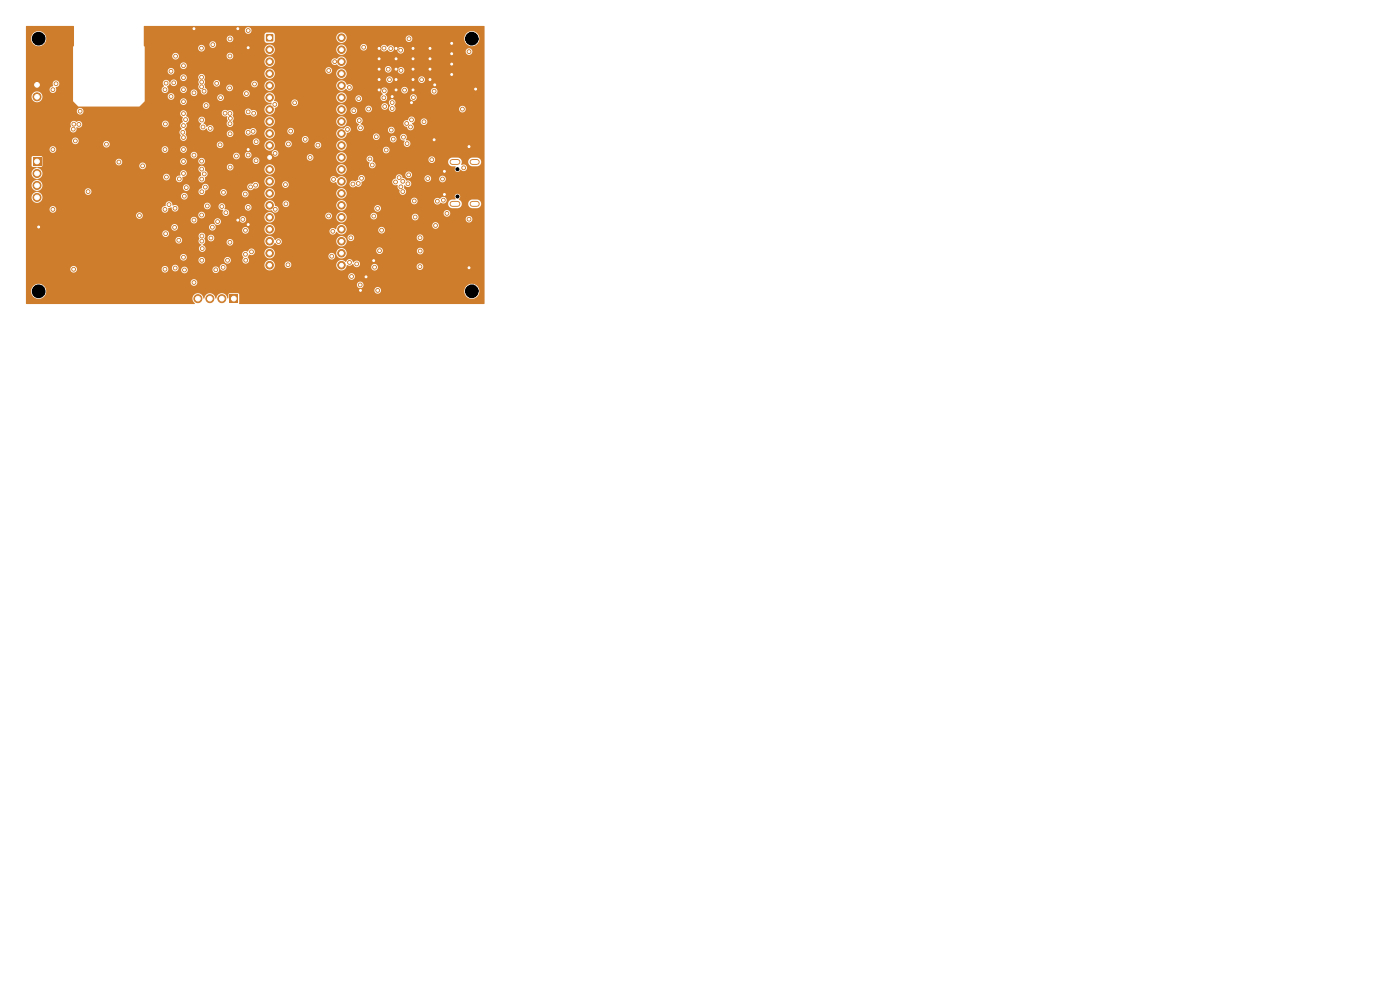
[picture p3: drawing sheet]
<svg xmlns="http://www.w3.org/2000/svg" width="297mm" height="210mm" viewBox="0 0 297 210" stroke-linecap="round" stroke-linejoin="round" font-family="sans-serif">
<path d="M7 17.2h1.7v1.7h-1.7z" fill="#ce7d2c"/>
<circle cx="7.8" cy="20.5" r=".85" fill="#ce7d2c" stroke="#ce7d2c" stroke-width=".21"/>
<path d="M56.5 7.3h1.4v1.4h-1.4z" fill="#ce7d2c"/>
<g fill="#ce7d2c" stroke="#ce7d2c" stroke-width=".21">
<circle cx="57.2" cy="10.5" r=".8"/>
<circle cx="57.2" cy="13.1" r=".8"/>
<circle cx="57.2" cy="15.6" r=".8"/>
<circle cx="57.2" cy="18.2" r=".8"/>
<circle cx="57.2" cy="20.7" r=".8"/>
<circle cx="57.2" cy="23.2" r=".8"/>
<circle cx="57.2" cy="25.8" r=".8"/>
<circle cx="57.2" cy="28.3" r=".8"/>
<circle cx="57.2" cy="30.9" r=".8"/>
<circle cx="57.2" cy="33.4" r=".8"/>
<circle cx="57.2" cy="35.9" r=".8"/>
<circle cx="57.2" cy="38.5" r=".8"/>
<circle cx="57.2" cy="41" r=".8"/>
<circle cx="57.2" cy="43.6" r=".8"/>
<circle cx="57.2" cy="46.1" r=".8"/>
<circle cx="57.2" cy="48.6" r=".8"/>
<circle cx="57.2" cy="51.2" r=".8"/>
<circle cx="57.2" cy="53.7" r=".8"/>
<circle cx="57.2" cy="56.3" r=".8"/>
<circle cx="72.4" cy="56.3" r=".8"/>
<circle cx="72.4" cy="53.7" r=".8"/>
<circle cx="72.4" cy="51.2" r=".8"/>
<circle cx="72.4" cy="48.6" r=".8"/>
<circle cx="72.4" cy="46.1" r=".8"/>
<circle cx="72.4" cy="43.6" r=".8"/>
<circle cx="72.4" cy="41" r=".8"/>
<circle cx="72.4" cy="38.5" r=".8"/>
<circle cx="72.4" cy="35.9" r=".8"/>
<circle cx="72.4" cy="33.4" r=".8"/>
<circle cx="72.4" cy="30.9" r=".8"/>
<circle cx="72.4" cy="28.3" r=".8"/>
<circle cx="72.4" cy="25.8" r=".8"/>
<circle cx="72.4" cy="23.2" r=".8"/>
<circle cx="72.4" cy="20.7" r=".8"/>
<circle cx="72.4" cy="18.2" r=".8"/>
<circle cx="72.4" cy="15.6" r=".8"/>
<circle cx="72.4" cy="13.1" r=".8"/>
<circle cx="72.4" cy="10.5" r=".8"/>
<circle cx="72.4" cy="8" r=".8"/>
</g>
<path d="M7 33.4h1.7v1.7h-1.7z" fill="#ce7d2c"/>
<g fill="#ce7d2c" stroke="#ce7d2c" stroke-width=".21">
<circle cx="7.8" cy="36.8" r=".85"/>
<circle cx="7.8" cy="39.3" r=".85"/>
<circle cx="7.8" cy="41.9" r=".85"/>
</g>
<path d="M96 34.4h1M100.2 34.4h1M96 43.2h1M100.2 43.2h1" fill="none" stroke="#ce7d2c" stroke-width="1.3"/>
<path d="M48.8 62.5h1.7v1.7h-1.7z" fill="#ce7d2c"/>
<g fill="#ce7d2c" stroke="#ce7d2c" stroke-width=".21">
<circle cx="44.5" cy="63.3" r=".85"/>
<circle cx="42" cy="63.3" r=".85"/>
<circle cx="47.1" cy="63.3" r=".85"/>
<circle cx="39.5" cy="39.8" r=".4"/>
<circle cx="44.6" cy="27.2" r=".4"/>
<circle cx="52.3" cy="19.9" r=".4"/>
<circle cx="43.3" cy="36.9" r=".4"/>
<circle cx="52.6" cy="31.7" r=".4"/>
<circle cx="91.2" cy="14.7" r=".4"/>
<circle cx="8.2" cy="48.2" r=".4"/>
<circle cx="83.2" cy="20.5" r=".4"/>
<circle cx="94.3" cy="36.3" r=".4"/>
<circle cx="87.6" cy="19.1" r=".4"/>
<circle cx="87.3" cy="21.8" r=".4"/>
<circle cx="100.9" cy="18.9" r=".4"/>
<circle cx="52.6" cy="47.6" r=".4"/>
<circle cx="52.7" cy="10.1" r=".4"/>
<circle cx="99.5" cy="56.8" r=".4"/>
<circle cx="80.4" cy="14.7" r=".4"/>
<circle cx="95.8" cy="9.2" r=".4"/>
<circle cx="87.6" cy="10.3" r=".4"/>
<circle cx="91.2" cy="16.9" r=".4"/>
<circle cx="50.4" cy="46.7" r=".4"/>
<circle cx="95.8" cy="11.4" r=".4"/>
<circle cx="92.1" cy="29.6" r=".4"/>
<circle cx="80.4" cy="19.1" r=".4"/>
<circle cx="92.2" cy="18" r=".4"/>
<circle cx="77.7" cy="58.7" r=".4"/>
<circle cx="94.3" cy="41.3" r=".4"/>
<circle cx="79.3" cy="55.3" r=".4"/>
<circle cx="91.2" cy="12.5" r=".4"/>
<circle cx="87.6" cy="12.5" r=".4"/>
<circle cx="95.8" cy="13.6" r=".4"/>
<circle cx="80.4" cy="16.9" r=".4"/>
<circle cx="84" cy="14.7" r=".4"/>
<circle cx="80.4" cy="12.5" r=".4"/>
<circle cx="84" cy="12.5" r=".4"/>
<circle cx="87.6" cy="16.9" r=".4"/>
<circle cx="84" cy="19.1" r=".4"/>
<circle cx="80.4" cy="10.3" r=".4"/>
<circle cx="50.4" cy="6.1" r=".4"/>
<circle cx="91.2" cy="10.3" r=".4"/>
<circle cx="84" cy="10.3" r=".4"/>
<circle cx="84" cy="16.9" r=".4"/>
<circle cx="41.1" cy="6.1" r=".4"/>
<circle cx="76.5" cy="61.6" r=".4"/>
<circle cx="87.6" cy="14.7" r=".4"/>
<circle cx="95.8" cy="15.8" r=".4"/>
<circle cx="99.5" cy="31.1" r=".4"/>
<circle cx="59.1" cy="51.3" r=".4"/>
<circle cx="65.8" cy="33.4" r=".4"/>
<circle cx="79" cy="35" r=".4"/>
<circle cx="51.5" cy="46.5" r=".4"/>
<circle cx="87.9" cy="42.6" r=".4"/>
<circle cx="84.7" cy="37.7" r=".4"/>
<circle cx="61.2" cy="30.5" r=".4"/>
<circle cx="60.6" cy="39.2" r=".4"/>
<circle cx="78.5" cy="33.7" r=".4"/>
<circle cx="52" cy="41.2" r=".4"/>
<circle cx="86.8" cy="8.2" r=".4"/>
<circle cx="81.9" cy="31.8" r=".4"/>
<circle cx="85" cy="10.7" r=".4"/>
<circle cx="98.4" cy="35.6" r=".4"/>
<circle cx="87.7" cy="20.7" r=".4"/>
<circle cx="85.1" cy="14.9" r=".4"/>
<circle cx="69.7" cy="15" r=".4"/>
<circle cx="85.8" cy="19.1" r=".4"/>
<circle cx="89.9" cy="25.8" r=".4"/>
<circle cx="75.7" cy="56" r=".4"/>
<circle cx="69.7" cy="45.8" r=".4"/>
<circle cx="70.6" cy="49.1" r=".4"/>
<circle cx="74.1" cy="55.7" r=".4"/>
<circle cx="58.4" cy="32.5" r=".4"/>
<circle cx="83.9" cy="38.6" r=".4"/>
<circle cx="88.1" cy="46" r=".4"/>
<circle cx="92.4" cy="47.8" r=".4"/>
<circle cx="58.3" cy="22.2" r=".4"/>
<circle cx="76.2" cy="25.6" r=".4"/>
<circle cx="78.2" cy="23.1" r=".4"/>
<circle cx="74.1" cy="18.6" r=".4"/>
<circle cx="92.8" cy="42.7" r=".4"/>
<circle cx="89.1" cy="50.4" r=".4"/>
<circle cx="82.9" cy="10.3" r=".4"/>
<circle cx="77.2" cy="10" r=".4"/>
<circle cx="89.1" cy="53.3" r=".4"/>
<circle cx="82.6" cy="16.9" r=".4"/>
<circle cx="82.4" cy="14.7" r=".4"/>
<circle cx="71" cy="13.1" r=".4"/>
<circle cx="81.5" cy="10.2" r=".4"/>
<circle cx="81.4" cy="20.7" r=".4"/>
<circle cx="83.4" cy="29.5" r=".4"/>
<circle cx="81" cy="48.8" r=".4"/>
<circle cx="52.1" cy="55.2" r=".4"/>
<circle cx="86.7" cy="37.1" r=".4"/>
<circle cx="42.8" cy="35.9" r=".4"/>
<circle cx="58.4" cy="44.4" r=".4"/>
<circle cx="48.8" cy="24.1" r=".4"/>
<circle cx="46.8" cy="20.7" r=".4"/>
<circle cx="46.7" cy="30.7" r=".4"/>
<circle cx="53.2" cy="39.6" r=".4"/>
<circle cx="85" cy="39.6" r=".4"/>
<circle cx="53.8" cy="24" r=".4"/>
<circle cx="48.8" cy="11.9" r=".4"/>
<circle cx="54.2" cy="39.3" r=".4"/>
<circle cx="54.3" cy="34.1" r=".4"/>
<circle cx="85.4" cy="40.6" r=".4"/>
<circle cx="85.4" cy="38.5" r=".4"/>
<circle cx="54.3" cy="30.1" r=".4"/>
<circle cx="48.7" cy="18.7" r=".4"/>
<circle cx="48.9" cy="25.1" r=".4"/>
<circle cx="64.8" cy="29.6" r=".4"/>
<circle cx="61.7" cy="27.8" r=".4"/>
<circle cx="76.7" cy="37.8" r=".4"/>
<circle cx="53.7" cy="27.9" r=".4"/>
<circle cx="67.4" cy="30.8" r=".4"/>
<circle cx="76" cy="38.9" r=".4"/>
<circle cx="48.8" cy="26.2" r=".4"/>
<circle cx="54" cy="17.8" r=".4"/>
<circle cx="62.5" cy="21.8" r=".4"/>
<circle cx="74.9" cy="39" r=".4"/>
<circle cx="48.8" cy="28.4" r=".4"/>
<circle cx="73.7" cy="27.5" r=".4"/>
<circle cx="70.8" cy="38.1" r=".4"/>
<circle cx="50.2" cy="33.1" r=".4"/>
<circle cx="35.3" cy="37.6" r=".4"/>
<circle cx="47.7" cy="24" r=".4"/>
<circle cx="76.1" cy="20.9" r=".4"/>
<circle cx="83" cy="27.6" r=".4"/>
<circle cx="48.8" cy="8.3" r=".4"/>
<circle cx="75.1" cy="23.5" r=".4"/>
<circle cx="38.9" cy="31.7" r=".4"/>
<circle cx="42.8" cy="45.6" r=".4"/>
<circle cx="52.6" cy="28.1" r=".4"/>
<circle cx="38.9" cy="54.6" r=".4"/>
<circle cx="52.1" cy="48.9" r=".4"/>
<circle cx="79.8" cy="29" r=".4"/>
<circle cx="99.5" cy="10.9" r=".4"/>
<circle cx="41.2" cy="19.7" r=".4"/>
<circle cx="52.1" cy="53.9" r=".4"/>
<circle cx="87.3" cy="25.4" r=".4"/>
<circle cx="80.1" cy="61.6" r=".4"/>
<circle cx="38.9" cy="34.3" r=".4"/>
<circle cx="37.9" cy="51" r=".4"/>
<circle cx="11.2" cy="31.7" r=".4"/>
<circle cx="98.1" cy="23.2" r=".4"/>
<circle cx="52.7" cy="44" r=".4"/>
<circle cx="42.8" cy="34.2" r=".4"/>
<circle cx="99.5" cy="46.5" r=".4"/>
<circle cx="38.9" cy="16.5" r=".4"/>
<circle cx="41.1" cy="32.9" r=".4"/>
<circle cx="91.6" cy="33.9" r=".4"/>
<circle cx="38.9" cy="24.1" r=".4"/>
<circle cx="41.1" cy="46.7" r=".4"/>
<circle cx="38.9" cy="29.2" r=".4"/>
<circle cx="41.2" cy="59.9" r=".4"/>
<circle cx="38.9" cy="21.6" r=".4"/>
<circle cx="11.2" cy="44.4" r=".4"/>
<circle cx="35" cy="19" r=".4"/>
<circle cx="35" cy="44.4" r=".4"/>
<circle cx="90.8" cy="37.9" r=".4"/>
<circle cx="38.9" cy="19" r=".4"/>
<circle cx="83.2" cy="21.8" r=".4"/>
<circle cx="92.1" cy="19.3" r=".4"/>
<circle cx="93.9" cy="38" r=".4"/>
<circle cx="48.8" cy="35.5" r=".4"/>
<circle cx="38.9" cy="26.6" r=".4"/>
<circle cx="52.7" cy="6.5" r=".4"/>
<circle cx="38.9" cy="36.8" r=".4"/>
<circle cx="15.6" cy="57.1" r=".4"/>
<circle cx="83.2" cy="23" r=".4"/>
<circle cx="42.8" cy="18.4" r=".4"/>
<circle cx="35" cy="31.7" r=".4"/>
<circle cx="38.9" cy="13.9" r=".4"/>
<circle cx="11.2" cy="19" r=".4"/>
<circle cx="52.7" cy="32.9" r=".4"/>
<circle cx="35" cy="57.1" r=".4"/>
<circle cx="52.6" cy="23.7" r=".4"/>
<circle cx="60.7" cy="43.2" r=".4"/>
<circle cx="85.6" cy="29.1" r=".4"/>
<circle cx="42.8" cy="38" r=".4"/>
<circle cx="80.5" cy="53.2" r=".4"/>
<circle cx="81.6" cy="22.6" r=".4"/>
<circle cx="61.1" cy="56.2" r=".4"/>
<circle cx="30.3" cy="35.2" r=".4"/>
<circle cx="76.5" cy="27.1" r=".4"/>
<circle cx="48.3" cy="55.2" r=".4"/>
<circle cx="89.4" cy="16.9" r=".4"/>
<circle cx="76.4" cy="60.4" r=".4"/>
<circle cx="53.4" cy="53.4" r=".4"/>
<circle cx="86.5" cy="39" r=".4"/>
<circle cx="39.1" cy="41.6" r=".4"/>
<circle cx="22.6" cy="30.6" r=".4"/>
<circle cx="42.8" cy="40.7" r=".4"/>
<circle cx="15.7" cy="26.3" r=".4"/>
<circle cx="38" cy="38" r=".4"/>
<circle cx="15.5" cy="27.4" r=".4"/>
<circle cx="25.2" cy="34.4" r=".4"/>
<circle cx="16" cy="29.9" r=".4"/>
<circle cx="39.1" cy="57.3" r=".4"/>
<circle cx="44.8" cy="50.5" r=".4"/>
<circle cx="35.1" cy="49.6" r=".4"/>
<circle cx="42.8" cy="51.2" r=".4"/>
<circle cx="42.7" cy="10.2" r=".4"/>
<circle cx="35.1" cy="26.3" r=".4"/>
<circle cx="45.1" cy="9.5" r=".4"/>
<circle cx="43.3" cy="19.3" r=".4"/>
<circle cx="43.7" cy="22.4" r=".4"/>
<circle cx="36.3" cy="20.5" r=".4"/>
<circle cx="39.4" cy="25.4" r=".4"/>
<circle cx="37.2" cy="11.9" r=".4"/>
<circle cx="36.9" cy="17.6" r=".4"/>
<circle cx="42.8" cy="25.5" r=".4"/>
<circle cx="43.1" cy="26.9" r=".4"/>
<circle cx="42.8" cy="16.4" r=".4"/>
<circle cx="36.3" cy="15.1" r=".4"/>
<circle cx="35.2" cy="17.6" r=".4"/>
<circle cx="38.8" cy="28.1" r=".4"/>
<circle cx="16.7" cy="26.4" r=".4"/>
<circle cx="46" cy="17.7" r=".4"/>
<circle cx="17" cy="23.6" r=".4"/>
<circle cx="42.8" cy="17.4" r=".4"/>
<circle cx="11.9" cy="17.8" r=".4"/>
<circle cx="86.3" cy="26.2" r=".4"/>
<circle cx="94.1" cy="42.5" r=".4"/>
<circle cx="35.9" cy="43.4" r=".4"/>
<circle cx="94.8" cy="45.3" r=".4"/>
<circle cx="48.8" cy="51.4" r=".4"/>
<circle cx="37.1" cy="44.2" r=".4"/>
<circle cx="42.9" cy="52.7" r=".4"/>
<circle cx="37.2" cy="56.9" r=".4"/>
<circle cx="47.1" cy="43.8" r=".4"/>
<circle cx="18.7" cy="40.6" r=".4"/>
<circle cx="46.2" cy="47" r=".4"/>
<circle cx="29.6" cy="45.7" r=".4"/>
<circle cx="79.5" cy="56.7" r=".4"/>
<circle cx="81.5" cy="19.3" r=".4"/>
<circle cx="42.8" cy="55.2" r=".4"/>
<circle cx="86.4" cy="30.5" r=".4"/>
<circle cx="43.6" cy="39.7" r=".4"/>
<circle cx="47.9" cy="45.1" r=".4"/>
<circle cx="87.1" cy="26.9" r=".4"/>
<circle cx="37" cy="48.2" r=".4"/>
<circle cx="47.4" cy="40.8" r=".4"/>
<circle cx="45.1" cy="48.2" r=".4"/>
<circle cx="42.8" cy="50.1" r=".4"/>
<circle cx="89.1" cy="56.6" r=".4"/>
<circle cx="70.4" cy="54.4" r=".4"/>
<circle cx="79.3" cy="45.8" r=".4"/>
<circle cx="45.8" cy="57.2" r=".4"/>
<circle cx="74.6" cy="58.7" r=".4"/>
<circle cx="80.1" cy="44.2" r=".4"/>
<circle cx="74.4" cy="50.4" r=".4"/>
<circle cx="44" cy="43.7" r=".4"/>
<circle cx="47.3" cy="56.7" r=".4"/>
</g>
<path d="M5.5 5.6h10.2v4.1l-.2 .3v11.4l1.1 1.2 26.4-.1a.7 .7 0 0 0 1.1 .5 .7 .7 0 0 0 0-1.2 .7 .7 0 0 0-1.1 .5v.2h-13.3l.9-.9h7.6a.7 .7 0 0 0 1.1 .6 .7 .7 0 0 0 0-1.2 .7 .7 0 0 0-1.1 .5v.1h-7.6l.1-.2v-.9h4.9v.2a.7 .7 0 0 0 .6 .5 .7 .7 0 0 0 .7-.4h9.2v.1a.7 .7 0 0 0 .8 .5 .7 .7 0 0 0 .6-.8h8.6v.2a1.2 1.2 0 0 0 1.5 1l-.1 .4a1.11 1.11 0 0 0-1.4 .8 1.11 1.11 0 0 0 1 1.3 1.11 1.11 0 0 0 1.2-1.1h13v.1a1.1 1.1 0 0 0 1 1 1.1 1.1 0 0 0 1.2-.7h.9v.1a.7 .7 0 0 0 .9 .4 .7 .7 0 0 0 .4-.9h1.8v.1a.7 .7 0 0 0 1 .4 .7 .7 0 0 0 .2-1h2.2v.1a.7 .7 0 0 0 1.2 .3 .7 .7 0 0 0-.2-1.2 .7 .7 0 0 0-1 .8l-2.3-.1a.7 .7 0 0 0-.7-.1 .7 .7 0 0 0-.4 .7h-1.8a.7 .7 0 0 0-.8-.4 .7 .7 0 0 0-.5 .8l-.9-.1a1.1 1.1 0 0 0-.9-1.4 1.1 1.1 0 0 0-1.3 1.1h-13v-.3a.72 .72 0 0 0 .6-1h2.9v.1a.7 .7 0 0 0 .8 .5 .7 .7 0 0 0 .6-.7h19.3v.2a.6 .6 0 0 1 0 .9 .7 .7 0 0 0 .6 .8 .7 .7 0 0 0 .8-.5h13.5v.2a.7 .7 0 0 0 1.2 .3 .7 .7 0 0 0-.3-1.2 .7 .7 0 0 0-.9 .7h-13.5v-.4a.52 .52 0 0 1 0-.9 .7 .7 0 0 0-.7-.8 .7 .7 0 0 0-.7 .7l-19.3-.1a.7 .7 0 0 0-.8-.6 .7 .7 0 0 0-.6 .8h-2.9l-.3-.4-.5-.1 .2-.8h13v.2a1.1 1.1 0 0 0 1 1 1.1 1.1 0 0 0 1.2-.8h1.9v.1a.7 .7 0 0 0 .9 .5 .7 .7 0 0 0 .5-.8h3.9l.1 .1a.7 .7 0 0 0 .7 .5 .7 .7 0 0 0 .6-.6h4.9v.1a.7 .7 0 0 0 1.2 .3 .7 .7 0 0 0-.2-1.2 .7 .7 0 0 0-1 .8h-4.9l-.1-.4-.3-.3 .4-.5 .1-.4h2.9l.1 .1a.7 .7 0 0 0 .6 .5 .7 .7 0 0 0 .7-.4h4.9v.2a.7 .7 0 0 0 1.2 .3 .7 .7 0 0 0-.3-1.2 .7 .7 0 0 0-.9 .7l-4.9-.1a.7 .7 0 0 0-.6-.9 .7 .7 0 0 0-.8 .8h-2.9v-.1a.73 .73 0 0 0-1.2-.3 .73 .73 0 0 0 .2 1.2l-.4 .4-.1 .4h-3.9a.7 .7 0 0 0-.8-.6 .7 .7 0 0 0-.6 .8h-1.9a1.1 1.1 0 0 0-.9-1.4 1.1 1.1 0 0 0-1.3 1h-13v-.2a1.1 1.1 0 0 0-1.2-.8 1.1 1.1 0 0 0-1 1l-8.6-.1a.7 .7 0 0 0-.8-.5 .7 .7 0 0 0-.6 .8h-9.2l.1-.1a.7 .7 0 0 0-.6-.9 .7 .7 0 0 0-.8 .7h-4.9v-.7h9.7l.1 .1a.7 .7 0 0 0 1.1 .3 .7 .7 0 0 0-.2-1.2 .7 .7 0 0 0-1 .8h-9.7v-.7h3.6v.1a.7 .7 0 0 0 .8 .5 .7 .7 0 0 0 .6-.6h2.5l.1 .1a.7 .7 0 0 0 1.1 .3 .7 .7 0 0 0-.2-1.1 .7 .7 0 0 0-1 .7h-2.5l-.3-.7 .7-.8a.72 .72 0 0 0 .9 .7 .72 .72 0 0 0 .4-1 .72 .72 0 0 0-1.1-.2l-.3 .5a.76 .76 0 0 0-1.1-.6 .76 .76 0 0 0-.1 1.3l-.4 .4-.1 .4h-3.6v-2.6h7.5a.7 .7 0 0 0 .8 .7 .7 .7 0 0 0 .6-.7h2.5l.1 .4-.1 .6a.64 .64 0 0 1 0 .8l.1 .6a.69 .69 0 0 1 .5 .8l.5 .3 .5-.1h7.9v.2a.7 .7 0 0 0 1.2 .3 .7 .7 0 0 0-.3-1.2 .7 .7 0 0 0-.9 .7h-7.9l.3-.6-.4-.6h4.4a.7 .7 0 0 0 1.1 .6 .7 .7 0 0 0 0-1.2 .7 .7 0 0 0-1.1 .5v.1h-4.4l-.3-.8 .1-.2h1.9v.2a.7 .7 0 0 0 .7 .5 .7 .7 0 0 0 .6-.5h6.7v.1a.7 .7 0 0 0 .7 .5 .7 .7 0 0 0 .6-.4h1.5v.1a1.1 1.1 0 0 0 1.2 1.1 1.1 1.1 0 0 0 1-1.2h13v.1a1.16 1.16 0 0 0 .9 1 1.16 1.16 0 0 0 1.2-.4 .74 .74 0 0 0 1.1 .4 .74 .74 0 0 0 .2-1.1 .74 .74 0 0 0-1.1-.1 1.13 1.13 0 0 0-1.2-.9 1.13 1.13 0 0 0-1.1 1h-13v-.2a1.1 1.1 0 0 0-1.2-.8 1.1 1.1 0 0 0-1 1l-1.4-.1a.7 .7 0 0 0-.6-.9 .7 .7 0 0 0-.8 .8h-6.7a.7 .7 0 0 0-.6-.9 .7 .7 0 0 0-.7 .7h-1.9l.1-.4-.2-.3h38.6a.7 .7 0 0 0 .7 .6 .7 .7 0 0 0 .7-.6h5.4l.1 .1a.7 .7 0 0 0 1.1 .3 .7 .7 0 0 0-.2-1.2 .7 .7 0 0 0-1 .8h-5.4v-.2a.7 .7 0 0 0-.7-.6 .7 .7 0 0 0-.7 .8l-38.6-.1a.72 .72 0 0 0-.2-1.1 .72 .72 0 0 0-1 .7l-2.5-.1a.7 .7 0 0 0-.7-.6 .7 .7 0 0 0-.7 .7h-7.5v-1.3h4.9v.1a.7 .7 0 0 0 .6 .5 .7 .7 0 0 0 .6-.3h19.3v.2a1.1 1.1 0 0 0 1.5 1 1.1 1.1 0 0 0 .5-1.7h10.9l.1 .2a.7 .7 0 0 0 1 .3h1.2v.2a1.1 1.1 0 0 0 1.6 .9 1.1 1.1 0 0 0 .2-1.8h8.6v.1a.7 .7 0 0 0 .6 .5 .7 .7 0 0 0 .7-.4h1.4v.1a.7 .7 0 0 0 1.1 .3 .7 .7 0 0 0-.2-1.1 .7 .7 0 0 0-.9 .7l-1.4-.1a.7 .7 0 0 0-.6-.9 .7 .7 0 0 0-.7 .8l-8.7-.1a1.1 1.1 0 0 0-1.7 .8h-1.1a.7 .7 0 0 0-.2-1.2 .7 .7 0 0 0-1 .7h-10.9l-.1-.1a1.11 1.11 0 0 0-1.1-.3 1.11 1.11 0 0 0-.8 .9h-19.2a.7 .7 0 0 0-.5-1.1 .7 .7 0 0 0-.8 .8h-4.9v-1.2h7.5l.1 .1a.7 .7 0 0 0 1.1 .4 .7 .7 0 0 0-.2-1.2 .7 .7 0 0 0-1 .7h-7.5v-1h25.4v.2a1.1 1.1 0 0 0 1.1 1 1.1 1.1 0 0 0 1.1-1.1h12v.2a.89 .89 0 0 0 1.2 .4 1.11 1.11 0 0 0 1.7 .1 1.11 1.11 0 0 0-.2-1.7 1.11 1.11 0 0 0-1.6 .4h-.1a.7 .7 0 0 0-1 .6h-12v-.1a1.1 1.1 0 0 0-1.1-1 1.1 1.1 0 0 0-1.1 1h-25.4v-1h5.8l.1 .1a.7 .7 0 0 0 .7 .5 .7 .7 0 0 0 .6-.6h10.2v.1a.7 .7 0 0 0 1.2 .3 .7 .7 0 0 0-.3-1.2 .7 .7 0 0 0-.9 .8l-10.2-.1a.7 .7 0 0 0-.7-.7 .7 .7 0 0 0-.7 .8h-5.8v-1.7h11.3l.1 .1a.7 .7 0 0 0 .6 .5 .7 .7 0 0 0 .7-.4h12.7v.1a1.1 1.1 0 0 0 1.2 1 1.1 1.1 0 0 0 1-1.1h13v.1a1.1 1.1 0 0 0 1.4 1 1.1 1.1 0 0 0 .7-1.5h3.1v.1a.7 .7 0 0 0 .6 .5 .7 .7 0 0 0 .7-.4h3v.1a.77 .77 0 0 0 .6 .5 .77 .77 0 0 0 .8-.4 .76 .76 0 0 0 1.3 .2h.8v.2a.7 .7 0 0 0 .6 .5 .7 .7 0 0 0 .7-.4h13.2v.2a.7 .7 0 0 0 1.2 .3 .7 .7 0 0 0-.3-1.2 .7 .7 0 0 0-.9 .7h-13.2a.7 .7 0 0 0-.5-1 .7 .7 0 0 0-.8 .7h-.8v-.1a.74 .74 0 0 0-.3-1 .74 .74 0 0 0-1 .4 .74 .74 0 0 0-.9-.5 .74 .74 0 0 0-.5 .8l-3-.1a.7 .7 0 0 0-.6-.9 .7 .7 0 0 0-.7 .8h-3.1v-.1a1.1 1.1 0 0 0-1.2-.5 1.1 1.1 0 0 0-.9 1h-13v-.2a1.1 1.1 0 0 0-1.2-.9 1.1 1.1 0 0 0-1 1.1h-12.7v-.6l-.6-.4h1.6l.1 .2a.7 .7 0 0 0 1.1 .3 .7 .7 0 0 0-.2-1.2 .7 .7 0 0 0-1 .7h-1.6a.7 .7 0 0 0-.8 .8h-11.3l-.2-.6v-1.4h17.6v.2a.7 .7 0 0 0 1.2 .3 .7 .7 0 0 0-.3-1.2 .7 .7 0 0 0-.9 .7h-17.6v-.9h25.6v1.3l.5 .4 1.4-.1 .3-.3v-.8h13a1.1 1.1 0 0 0 1 1.2 1.1 1.1 0 0 0 1.2-.8h12.6v.1a.7 .7 0 0 0 .8 .5 .7 .7 0 0 0 .6-.8h11v.2a1.61 1.61 0 0 0 2.4 1.3 1.61 1.61 0 0 0 0-2.8 1.61 1.61 0 0 0-2.4 1.3l-11.1-.1a.7 .7 0 0 0-.8-.5 .7 .7 0 0 0-.5 .8h-12.6a1.1 1.1 0 0 0-.9-1.4 1.1 1.1 0 0 0-1.3 1h-13l-.1-.7-.4-.3h-1.3l-.4 .5h-25.6v-.9h21.4l.1 .2a.7 .7 0 0 0 1.1 .3 .7 .7 0 0 0-.2-1.2 .7 .7 0 0 0-1 .7h-21.4v-.9l.1-.1h72.1l.1 58.9-.1 .1h-51.9l-.1-.1 .1-1.9-.2-.3h-1.9l-.2 .2-.1 .9h-.2a1.21 1.21 0 0 0-1.2-1.1 1.21 1.21 0 0 0-1.2 1.1h-.1a1.21 1.21 0 0 0-1.2-1.1 1.21 1.21 0 0 0-1.2 1.1h-.1a1.19 1.19 0 0 0-1.8-.9 1.19 1.19 0 0 0-.1 2l-35.7 .1-.1-2.8h1.1v.2a1.61 1.61 0 0 0 1.7 1.5 1.61 1.61 0 0 0 1.5-1.7h69.6l.1 .1a.7 .7 0 0 0 .7 .5 .7 .7 0 0 0 .6-.6h17.7v.2a1.61 1.61 0 0 0 2.4 1.3 1.61 1.61 0 0 0 0-2.8 1.61 1.61 0 0 0-2.4 1.3h-17.7a.7 .7 0 0 0-.7-.8 .7 .7 0 0 0-.7 .8h-69.6v-.3a1.61 1.61 0 0 0-1.7-1.2 1.61 1.61 0 0 0-1.5 1.5h-1.1v-1.7h34.9l.1 .1a.7 .7 0 0 0 1 .4h34.2v.1a.7 .7 0 0 0 1.2 .4 .7 .7 0 0 0-.2-1.2 .7 .7 0 0 0-1 .7h-34.1a.7 .7 0 0 0-.2-1.2 .7 .7 0 0 0-1 .7h-34.9v-1.3h68.4v.2a.7 .7 0 0 0 1.2 .3 .7 .7 0 0 0-.3-1.2 .7 .7 0 0 0-.9 .7h-68.4v-1.5h9.4v.1a.7 .7 0 0 0 .8 .5 .7 .7 0 0 0 .6-.6h18v.1a.7 .7 0 0 0 .9 .5 .7 .7 0 0 0 .5-.9h.8v.2a.7 .7 0 0 0 1.2 .2h.7l.1 .2a.7 .7 0 0 0 .7 .5 .7 .7 0 0 0 .6-.7h5.3v.1a.7 .7 0 0 0 1.1 .4 .7 .7 0 0 0 0-1.2h.4v.2a.7 .7 0 0 0 1.1 .5 .7 .7 0 0 0 .1-1.1h8.3v.1a1.1 1.1 0 0 0 1.2 1.1 1.1 1.1 0 0 0 1-1.2h2.1v.2a.7 .7 0 0 0 .8 .5 .7 .7 0 0 0 .6-.7h9.5v.1a1.1 1.1 0 0 0 .9 1 1.1 1.1 0 0 0 1.2-.5h5.4v.1a.7 .7 0 0 0 .8 .5 .7 .7 0 0 0 .6-.8h8.2v.2a.7 .7 0 0 0 1.2 .3 .7 .7 0 0 0-.3-1.2 .7 .7 0 0 0-.9 .7h-8.2a.7 .7 0 0 0-.8-.6 .7 .7 0 0 0-.6 .8h-5.4l.2-.6 .6 .2 .7-.4a.71 .71 0 0 0 1 .7 .71 .71 0 0 0 .3-1.2 .71 .71 0 0 0-1.2 .2l-.1-.1a.76 .76 0 0 0-.7-.6 .76 .76 0 0 0-.8 .6 1.16 1.16 0 0 0-1.2-.4 1.16 1.16 0 0 0-.9 1l-9.5-.1a.7 .7 0 0 0-.8-.6 .7 .7 0 0 0-.6 .7h-2.1a1.1 1.1 0 0 0-1.1-1 1.1 1.1 0 0 0-1.1 1h-8.3a.7 .7 0 0 0-1.2 .4h-.5a.7 .7 0 0 0-1 .7l-5.3-.1a.7 .7 0 0 0-.7-.6 .7 .7 0 0 0-.7 .7h-.7a.7 .7 0 0 0-.3-1.1 .7 .7 0 0 0-.9 .7h-.8a.7 .7 0 0 0-.8-.5 .7 .7 0 0 0-.6 .8h-18v-.1a.7 .7 0 0 0-.7-.7 .7 .7 0 0 0-.7 .8h-9.4v-1.9h36.6v.1a.7 .7 0 0 0 .8 .5 .7 .7 0 0 0 .6-.6h4.1v.1a.7 .7 0 0 0 1.1 .3 .7 .7 0 0 0-.2-1.1 .7 .7 0 0 0-.9 .7h-4.1a.7 .7 0 0 0-.7-.8 .7 .7 0 0 0-.7 .8h-36.6v-.7h32.7l.1 .2a.7 .7 0 0 0 1 .4 .7 .7 0 0 0 0-1.2h12.1l.3 .6a.75 .75 0 0 0-.1 1.1 .75 .75 0 0 0 1.1 0 .75 .75 0 0 0-.2-1.2l.2-.2a.25 .25 0 0 1 .1-.3 .25 .25 0 0 1 .4 .1 .7 .7 0 0 0 .8-.5h2.1v.2a1.1 1.1 0 0 0 .8 1 1.1 1.1 0 0 0 1.2-.4h11.6v.2a.7 .7 0 0 0 1.2 .3 .7 .7 0 0 0-.3-1.2 .7 .7 0 0 0-.9 .7h-11.6l.2-.8h13v.2a1.1 1.1 0 0 0 1.4 1 1.1 1.1 0 0 0 .7-1.5h6.4v.1a.7 .7 0 0 0 .7 .5 .7 .7 0 0 0 .7-.6h7.2l.1 .2a.7 .7 0 0 0 1.1 .3 .7 .7 0 0 0-.2-1.2 .7 .7 0 0 0-1 .7h-7.2a.7 .7 0 0 0-.7-.8 .7 .7 0 0 0-.7 .8h-6.4v-.2a1.1 1.1 0 0 0-1.2-.5 1.1 1.1 0 0 0-.9 1h-13v-.1a1.1 1.1 0 0 0-1.2-.9 1.1 1.1 0 0 0-1 1h-2.1a.74 .74 0 0 0-.6-.9 .74 .74 0 0 0-.8 .7h-.1a.7 .7 0 0 0-.8-.1 .7 .7 0 0 0-.3 .7h-12.1a.7 .7 0 0 0-1.1 .6h-32.7v-3.6h31.7l.1 .2a.7 .7 0 0 0 .6 .5 .7 .7 0 0 0 .7-.5h3.5l.2 .4 .4 .3a.78 .78 0 0 0-.5 .8 .78 .78 0 0 0 .6 .7 .74 .74 0 0 0 .8-.6 .74 .74 0 0 0-.6-.8l.4-.5h4.7v.1a.7 .7 0 0 0 .9 .5 .7 .7 0 0 0 .4-1h6.7v.2a1.15 1.15 0 0 0 1 1 1.15 1.15 0 0 0 1.2-.8 .75 .75 0 0 0 .9 .4 .75 .75 0 0 0 .6-.8h11.5v.2a1.1 1.1 0 0 0 1.5 .9 1.1 1.1 0 0 0 .5-1.7h.4l.1 .2a.7 .7 0 0 0 .7 .4 .7 .7 0 0 0 .6-.6h13.3v.1a.7 .7 0 0 0 1.2 .3 .7 .7 0 0 0-.2-1.1 .7 .7 0 0 0-1 .7h-13.3v-.1a.7 .7 0 0 0-.7-.7 .7 .7 0 0 0-.7 .8h-.4a1.1 1.1 0 0 0-1.2-.4 1.1 1.1 0 0 0-.8 1l-11.5-.1a.77 .77 0 0 0-.7-.5 .77 .77 0 0 0-.7 .5 1.15 1.15 0 0 0-1.2-.9 1.15 1.15 0 0 0-1.1 1h-6.7a.7 .7 0 0 0-.8-.4 .7 .7 0 0 0-.5 .8h-4.7l.1-.4-.2-.5h.8a.7 .7 0 0 0 1 .5 .7 .7 0 0 0 0-1.2 .7 .7 0 0 0-1 .5v.2h-.8a.7 .7 0 0 0 0-1 .7 .7 0 0 0-.9-.1 .7 .7 0 0 0-.1 1l-.2 .7h-3.5a.7 .7 0 0 0-.6-.9 .7 .7 0 0 0-.8 .7h-31.7v-1.4h28.9l.1 .2a.7 .7 0 0 0 1.1 .3 .7 .7 0 0 0-.2-1.2h16v.2a.7 .7 0 0 0 .9 .4 .7 .7 0 0 0 .4-.9h3.4v.1a1.1 1.1 0 0 0 .9 1 1.1 1.1 0 0 0 1.2-.6h11.7v.2a.75 .75 0 0 0 .8 .5 .75 .75 0 0 0 .7-.6 1.18 1.18 0 0 0 1.1 .5 1.18 1.18 0 0 0 1-.8h6.8v.1a.7 .7 0 0 0 1.1 .3 .7 .7 0 0 0-.2-1.1 .7 .7 0 0 0-.9 .7h-6.8v-.5l-.2-.5h18.4a.7 .7 0 0 0 1.1 .5 .7 .7 0 0 0 0-1.2 .7 .7 0 0 0-1.1 .6v.1h-18.4a1.17 1.17 0 0 0-1.3-.3 1.17 1.17 0 0 0-.7 1h-.2a.7 .7 0 0 0-.8-.2 .7 .7 0 0 0-.4 .7h-11.7a1.1 1.1 0 0 0-.7-1.5 1.1 1.1 0 0 0-1.4 1l-3.4-.1a.7 .7 0 0 0-.8-.3 .7 .7 0 0 0-.5 .7h-16.1a.7 .7 0 0 0-.9 .7h-28.9v-1.3h30.8l.1 .1a.7 .7 0 0 0 .7 .5 .7 .7 0 0 0 .6-.6h6.7v.1a.74 .74 0 0 0 1.1 .4 .74 .74 0 0 0 .1-1.2 .88 .88 0 0 0 1.2-.4l-.1-.6h4.1v.2a.7 .7 0 0 0 1.1 .3 .7 .7 0 0 0 .1-1.1h4.1v.2a1.1 1.1 0 0 0 1.2 1 1.1 1.1 0 0 0 1-1.3h10.7v.1a.7 .7 0 0 0 .7 .5 .7 .7 0 0 0 .7-.5h.9v.2a1.1 1.1 0 0 0 1.3 1 1.1 1.1 0 0 0 .9-1.3h5.1v.1a.7 .7 0 0 0 .7 .5 .7 .7 0 0 0 .6-.4h7.5v.1a.7 .7 0 0 0 1.1 .4h10.3v.1a.7 .7 0 0 0 1.2 .3 .7 .7 0 0 0-.3-1.2 .7 .7 0 0 0-.9 .8h-10.3l.1-.1a.7 .7 0 0 0-.3-1.1 .7 .7 0 0 0-.9 .7h-7.5l.1-.5-.2-.3h14.3a.7 .7 0 0 0 1.1 .6 .7 .7 0 0 0 0-1.2 .7 .7 0 0 0-1.1 .5v.1h-14.3l-.3-.1a.7 .7 0 0 0-.9 .7l-5.1-.1a1.1 1.1 0 0 0-1.1-.8 1.1 1.1 0 0 0-1.1 1h-.9a.7 .7 0 0 0-.6-.9 .7 .7 0 0 0-.8 .8l-10.7-.1a1.1 1.1 0 0 0-1.2-.8 1.1 1.1 0 0 0-1 1h-4.1a.7 .7 0 0 0-.8-.1 .7 .7 0 0 0-.4 .7h-4.1a.75 .75 0 0 0-1-.1 .75 .75 0 0 0-.1 1.1h-.2a.7 .7 0 0 0-1 .7h-6.7v-.1a.7 .7 0 0 0-.7-.7 .7 .7 0 0 0-.7 .8h-30.8v-1.5h34.9l.1 .1a.7 .7 0 0 0 1.1 .3 .7 .7 0 0 0-.2-1.2 .7 .7 0 0 0-1 .8h-34.9v-1h23.4v.1a.7 .7 0 0 0 .8 .5 .7 .7 0 0 0 .6-.7h11.8v.1a.7 .7 0 0 0 1.2 .3 .7 .7 0 0 0-.3-1.1 .7 .7 0 0 0-.9 .7h-11.8a.7 .7 0 0 0-.8-.7 .7 .7 0 0 0-.6 .8h-23.4v-1.3h5v.1a.7 .7 0 0 0 .8 .5 .7 .7 0 0 0 .6-.6h22.4v.1a.74 .74 0 0 0 1 .5 .74 .74 0 0 0 .4-1l.7-.1a.71 .71 0 0 0 .9 .9 .71 .71 0 0 0 .4-1.1h5.6v.1a.7 .7 0 0 0 .7 .5 .7 .7 0 0 0 .7-.5h1.7v.1a.88 .88 0 0 0 1 .5 .73 .73 0 0 0-.1 1.1 .73 .73 0 0 0 1 0 .73 .73 0 0 0 .1-1l-.8-.2 .1-.3h4.2a.7 .7 0 0 0 1.1 .5 .7 .7 0 0 0 .1-1.1h3v.1a1.2 1.2 0 0 0 1.6 1 .73 .73 0 0 0 .9 .5 .73 .73 0 0 0 .5-.9 .73 .73 0 0 0-.8-.6v-.3h1.7v.1a.7 .7 0 0 0 .6 .5 .7 .7 0 0 0 .7-.4h10v.1a1.1 1.1 0 0 0 .8 1 1.1 1.1 0 0 0 1.2-.3h6.1v.1a.7 .7 0 0 0 1.2 .3 .7 .7 0 0 0-.2-1.2 .7 .7 0 0 0-1 .8h-6.1l.1-.2a1.1 1.1 0 0 0-.3-1.4h14.1v.1a.7 .7 0 0 0 .7 .5 .7 .7 0 0 0 .7-.5h3.5v.1a.71 .71 0 0 0 .9 .4h2.1l.3 .7 .5 .2 1.4-.1 .5-.3 .2-.5h1.3a.93 .93 0 0 0 .9 .9l1.2-.1a.93 .93 0 0 0 .7-.9 .93 .93 0 0 0-.9-.9l-1.4 .1-.4 .4-.1 .5h-1.3a1.14 1.14 0 0 0-.7-1 .62 .62 0 0 0 .2-.9 .62 .62 0 0 0-.9-.1 .62 .62 0 0 0 .1 .9l-.8 .1a.93 .93 0 0 0-.8 1h-2.1l.4-.3a1.05 1.05 0 0 0 1.3-.2 .75 .75 0 0 0-.4-1 .75 .75 0 0 0-1 .4h-.1a.7 .7 0 0 0-.7-.1 .7 .7 0 0 0-.4 .7l-3.5-.1a.7 .7 0 0 0-.7-.8 .7 .7 0 0 0-.7 .8h-14.1a1.1 1.1 0 0 0-1.8 .8l-10-.1a.7 .7 0 0 0-.6-.9 .7 .7 0 0 0-.7 .8h-1.7a1.1 1.1 0 0 0-1.2-.8 1.1 1.1 0 0 0-1 1l-3-.1a.7 .7 0 0 0-.8 0 .7 .7 0 0 0-.4 .7l-4.2-.1a.7 .7 0 0 0-.6-.9 .7 .7 0 0 0-.7 .8l-1.7-.1a.7 .7 0 0 0-.7-.8 .7 .7 0 0 0-.7 .8l-5.6-.1a.84 .84 0 0 0-1.1-.1 .77 .77 0 0 0-.8-.9 .77 .77 0 0 0-.7 1 .7 .7 0 0 0-.8 .8h-22.4v-.1a.7 .7 0 0 0-.7-.7 .7 .7 0 0 0-.7 .8h-5v-11.1h1.2v1.9l1.1 .1v.2a1.22 1.22 0 0 0-1.1 1.3 1.22 1.22 0 0 0 1.1 1.1v.2a1.21 1.21 0 0 0-1.1 1.2 1.21 1.21 0 0 0 1.1 1.2v.1a1.16 1.16 0 0 0-1.1 1.2 1.16 1.16 0 0 0 1.3 1.1 1.16 1.16 0 0 0 1-1.3h29.4v.1a.7 .7 0 0 0 1.2 .3 .7 .7 0 0 0-.3-1.1 .7 .7 0 0 0-.9 .7l-29.4-.1a1.19 1.19 0 0 0-1.1-.9h10.1v.1a.7 .7 0 0 0 .7 .5 .7 .7 0 0 0 .7-.6h22.7v.2a.7 .7 0 0 0 .7 .5 .7 .7 0 0 0 .7-.5h3.2v.1a.7 .7 0 0 0 .6 .5 .7 .7 0 0 0 .7-.3h3.3l.1 .2a.7 .7 0 0 0 .8 .4 .7 .7 0 0 0 .5-.9h3.4v.2a1.1 1.1 0 0 0 1.2 1 1.1 1.1 0 0 0 1-1.2h13v.2a1.1 1.1 0 0 0 1.7 .9 1.1 1.1 0 0 0 0-1.9 1.1 1.1 0 0 0-1.7 .8h-13v-.1a1.1 1.1 0 0 0-1.2-.9 1.1 1.1 0 0 0-1 1l-3.5-.1a.7 .7 0 0 0-.8-.3 .7 .7 0 0 0-.5 .7h-3.3v-.1a.7 .7 0 0 0-.5-1 .7 .7 0 0 0-.8 .8h-3.2l.1-.5a.73 .73 0 0 0 .7-.7h8.2v.2a.7 .7 0 0 0 .6 .4 .7 .7 0 0 0 .7-.3 .75 .75 0 0 0 1.1-.4 .75 .75 0 0 0-.6-1l-.5 .1a.43 .43 0 0 1-.7 .2 .7 .7 0 0 0-.6 .8l-8.2-.1a.74 .74 0 0 0-.9-.6 .74 .74 0 0 0-.6 .9v.1a.7 .7 0 0 0-.7 .7h-22.7a.7 .7 0 0 0-.7-.8 .7 .7 0 0 0-.7 .8l-10.1-.1 .7-.4 .3-.3h29.9a.7 .7 0 0 0 1.1 .5 .7 .7 0 0 0 0-1.2 .7 .7 0 0 0-1.1 .5v.2h-29.9a1.23 1.23 0 0 0-1-1.8l.7-.5h26a.7 .7 0 0 0 .5 .6 .7 .7 0 0 0 .7-.2h1.5l.1 .2a.74 .74 0 0 0 1 .4 .74 .74 0 0 0 .3-1.1 .75 .75 0 0 0 .9-.7 .75 .75 0 0 0-.9-.7 .75 .75 0 0 0-.4 1.1l-.2 .1a.7 .7 0 0 0-.8 .7h-1.4a.7 .7 0 0 0-.4-1.1 .7 .7 0 0 0-.9 .7h-26l.1-.1a1.15 1.15 0 0 0-.1-1.6h33.5l.2 .4a.82 .82 0 0 1 .3 1 .7 .7 0 0 0-.4 1.1 .7 .7 0 0 0 1.2 0h12.7v.2a1.1 1.1 0 0 0 .7 .9 1.1 1.1 0 0 0 1.2-.3h1.9v.2a.7 .7 0 0 0 1.1 .3 .7 .7 0 0 0-.2-1.2 .7 .7 0 0 0-.9 .7h-1.9l.3-.5-.1-.6h11.9a.8 .8 0 0 0 1.2 .5 1.14 1.14 0 0 0 .9 .9 1.14 1.14 0 0 0 1.1-.4h.9v.1a.83 .83 0 0 0 1.4 .3 .71 .71 0 0 0 .8 0 .71 .71 0 0 0 .3-.8h6.5v.1a.82 .82 0 0 0 1.1 .5 1.22 1.22 0 0 0 .5 1.1 .71 .71 0 0 0 .5 .9 .71 .71 0 0 0 .9-.5 .71 .71 0 0 0-.5-.9v-.5l.2-.1a.73 .73 0 0 0 1 .3 .73 .73 0 0 0 .3-1 .73 .73 0 0 0-1-.3l-.3-.4h4.1l.1 .2a.7 .7 0 0 0 .7 .5 .7 .7 0 0 0 .6-.6h1.8v.2a.7 .7 0 0 0 1.2 .3 .7 .7 0 0 0-.3-1.2 .7 .7 0 0 0-.9 .7l-1.7-.1a.7 .7 0 0 0-.7-.7 .7 .7 0 0 0-.8 .7h-4.1l-.5-.2-.3-.5h.9a.7 .7 0 0 0 1.1 .5 .7 .7 0 0 0 0-1.2 .7 .7 0 0 0-1.1 .5v.2h-.9a.75 .75 0 0 0-.8-.1 .75 .75 0 0 0-.4 .8 .7 .7 0 0 0-.7 .8l-6.5-.1a.71 .71 0 0 0 .7-.7 .71 .71 0 0 0-.7-.7 .71 .71 0 0 0-.7 .8v.2l-.3 .1a.46 .46 0 0 1-.8 0 .7 .7 0 0 0-.7 .8h-.8a1.14 1.14 0 0 0-.4-1.5 1.14 1.14 0 0 0-1.5 .2 .74 .74 0 0 0-.9-.4 .74 .74 0 0 0-.5 .7h-11.9a1.1 1.1 0 0 0-1.2-.7 1.1 1.1 0 0 0-.9 1h-12.7l.1-.8a.76 .76 0 0 0 .5-.8 .76 .76 0 0 0-.5-.7l-.1-.6h4.7l.1 .2a.7 .7 0 0 0 .5 .5 .7 .7 0 0 0 .7-.3h6.7v.1a1.1 1.1 0 0 0 1.2 1 1.1 1.1 0 0 0 1-1.1h13v.1a1.1 1.1 0 0 0 1.7 .9 1.1 1.1 0 0 0 0-1.9 1.1 1.1 0 0 0-1.7 .9h-13v-.2a1.1 1.1 0 0 0-1.2-.9 1.1 1.1 0 0 0-1 1.1l-6.7-.1a.7 .7 0 0 0-.4-1 .7 .7 0 0 0-.9 .7l-4.7-.1a.7 .7 0 0 0-.9-.2 .7 .7 0 0 0-.4 .7h-33.5l-.7-.3 .1-.2h.8l.2-.1h20.6v.1a.7 .7 0 0 0 1.1 .3 .7 .7 0 0 0-.2-1.2 .7 .7 0 0 0-.9 .8h-20.6v-.9h15.5v.2a.7 .7 0 0 0 .8 .5 .7 .7 0 0 0 .6-.8h12.3l.1 .2a.7 .7 0 0 0 .7 .5 .7 .7 0 0 0 .6-.7h2.5v.1a.7 .7 0 0 0 .8 .5 .7 .7 0 0 0 .6-.7h10.1v.1a.7 .7 0 0 0 1.2 .3 .7 .7 0 0 0-.2-1.1h10.5v.1a.7 .7 0 0 0 .8 .5 .7 .7 0 0 0 .6-.8h4.8v.2a1.1 1.1 0 0 0 1 1 1.1 1.1 0 0 0 1.2-.7h4.3l.1 .4 .5 .3a.73 .73 0 0 0 .3 1.1 .73 .73 0 0 0 1-.5 .73 .73 0 0 0-.7-.9l.1-.3h11.8l.3 .5 .3 .2 .5-.2h3.1l.5 .8 1 .1 .1 .1a.62 .62 0 0 0 .1 1 .62 .62 0 0 0 .9-.4h.1a.73 .73 0 0 0 1 .1 .73 .73 0 0 0 .1-1 .73 .73 0 0 0-1-.1l.1-.6h1.3l.5 .8 1.4 .1a.93 .93 0 0 0 .9-.9 .93 .93 0 0 0-.9-1l-1.4 .1-.4 .4-.1 .5h-1.3a.93 .93 0 0 0-.9-1l-1.5 .1-.4 .4-.1 .5h-3.1a.7 .7 0 0 0-.1-1.2 .7 .7 0 0 0-1 .7h-11.8a.7 .7 0 0 0-.6-.9 .7 .7 0 0 0-.7 .8h-4.3v-.1a1.1 1.1 0 0 0-.9-1.4 1.1 1.1 0 0 0-1.3 1h-4.8v-.1a.7 .7 0 0 0-.8-.5 .7 .7 0 0 0-.6 .8l-10.6-.1a.7 .7 0 0 0-.9 .8l-10.1-.1a.7 .7 0 0 0-.8-.6 .7 .7 0 0 0-.6 .8l-2.5-.1a.7 .7 0 0 0-.7-.6 .7 .7 0 0 0-.7 .7h-12.3a.7 .7 0 0 0-.7-.6 .7 .7 0 0 0-.7 .7h-15.5v-1.1l-.2-.2h-1.8l-.3 .3h-1.2v-.4h34.9l.1 .1a.7 .7 0 0 0 .6 .5 .7 .7 0 0 0 .7-.4h7.7v.1a.7 .7 0 0 0 .8 .5 .7 .7 0 0 0 .5-.9h1.1l.1 .2a.7 .7 0 0 0 .9 .4 .7 .7 0 0 0 .4-.9h4.4v.1a.7 .7 0 0 0 1.1 .4 .7 .7 0 0 0-.2-1.2 .7 .7 0 0 0-.9 .7h-4.4a.7 .7 0 0 0-.8-.4 .7 .7 0 0 0-.6 .7h-1.1a.7 .7 0 0 0-.8-.5 .7 .7 0 0 0-.5 .8l-7.7-.1a.7 .7 0 0 0-.6-.9 .7 .7 0 0 0-.8 .8h-34.9v-1.2h5v.1a.7 .7 0 0 0 .8 .5 .7 .7 0 0 0 .6-.6h22.4v.1a.7 .7 0 0 0 .8 .5 .7 .7 0 0 0 .6-.6h2.5l.1 .1a.7 .7 0 0 0 1.1 .3 .7 .7 0 0 0-.2-1.1 .7 .7 0 0 0-1 .7h-2.5v-.1a.7 .7 0 0 0-.8-.7 .7 .7 0 0 0-.6 .8h-22.4v-.1a.7 .7 0 0 0-.7-.7 .7 .7 0 0 0-.7 .8h-5v-1.1h16.4v.1a.7 .7 0 0 0 .7 .5 .7 .7 0 0 0 .7-.5h22.7v.1a.7 .7 0 0 0 .8 .5 .7 .7 0 0 0 .6-.6h8.7v.1a1.1 1.1 0 0 0 1.3 1.1 1.1 1.1 0 0 0 .9-1.4h2.2v.1a.7 .7 0 0 0 .6 .5 .7 .7 0 0 0 .7-.3h4.9l.1 .1a.7 .7 0 0 0 .8 .5 .7 .7 0 0 0 .5-.7h3.2l.1 .3a1.1 1.1 0 0 0 1.4 .8h8.4l.1 .1a.7 .7 0 0 0 1.1 .3 .7 .7 0 0 0-.2-1.1 .7 .7 0 0 0-1 .7h-8.3a1.1 1.1 0 0 0 .2-1.9 1.1 1.1 0 0 0-1.8 .8l-3.2-.1a.7 .7 0 0 0-.7-.6 .7 .7 0 0 0-.7 .8h-4.9l.1-.2a.7 .7 0 0 0-.6-.9 .7 .7 0 0 0-.8 .8h-2.2a1.1 1.1 0 0 0-1.2-.8 1.1 1.1 0 0 0-1 1h-8.7l-.3-.7h6.5l.1 .2a.7 .7 0 0 0 1 .4 .7 .7 0 0 0 .2-1.1h9.2v.2a.7 .7 0 0 0 1.1 .3 .7 .7 0 0 0-.2-1.2 .7 .7 0 0 0-.9 .7h-9.2a.7 .7 0 0 0-.8-.2 .7 .7 0 0 0-.5 .7h-6.6a.7 .7 0 0 0-1 .7l-22.7-.1a.7 .7 0 0 0-.7-.8 .7 .7 0 0 0-.7 .8h-16.4v-.7h9.8v.1a.7 .7 0 0 0 1.2 .3 .7 .7 0 0 0-.3-1.2 .7 .7 0 0 0-.9 .8h-9.8v-1.9h32.6v.2a.7 .7 0 0 1 .1 .9 .73 .73 0 0 0 1.2 .5 .73 .73 0 0 0-.1-1.2l8.8-.1v.2a.7 .7 0 0 0 .9 .4 .7 .7 0 0 0 .5-.9h2.4l.1 .2a.85 .85 0 0 0 1.4 .2h.5l.4-.3h1.8a1.1 1.1 0 0 0 1.3 1.2 1.1 1.1 0 0 0 .8-1.5h2.8v.1a.7 .7 0 0 0 .5 .5 .7 .7 0 0 0 .7-.3h9.1v.2a1.1 1.1 0 0 0 .8 1 1.1 1.1 0 0 0 1.1-.3h5.9l.1 .1a.7 .7 0 0 0 1 .4h2.5l.1 .1a.7 .7 0 0 0 .9 .5 .7 .7 0 0 0 .3-1h.9v.1a.89 .89 0 0 0 .9 .5 .74 .74 0 0 0 .2 1.3 .74 .74 0 0 0 1.1-.7 .82 .82 0 0 0-1-.7 .73 .73 0 0 0-.2-1.2 .73 .73 0 0 0-1 .7l-.9-.1a.7 .7 0 0 0-.8-.2 .7 .7 0 0 0-.5 .7h-2.4a.7 .7 0 0 0-.2-1.2 .7 .7 0 0 0-1 .7h-5.9l.3-.4a.49 .49 0 0 1 0-.5 .49 .49 0 0 1 .5-.1 .74 .74 0 0 0 .1-1.3 .74 .74 0 0 0-1.2 .5 1.12 1.12 0 0 0-1.6 .9h-9a.7 .7 0 0 0-.5-1.1 .7 .7 0 0 0-.8 .8h-2.8v-.1a1.1 1.1 0 0 0-1.2-.6 1.1 1.1 0 0 0-.9 1h-1.8a.77 .77 0 0 0-.3-1 .77 .77 0 0 0-1 .3 .7 .7 0 0 0-1.1 .6l-2.5-.1a.7 .7 0 0 0-.8-.3 .7 .7 0 0 0-.5 .7h-8.7l.1-.5-.4-.5a.87 .87 0 0 0 .4-1.3l.6-.6h2l.2 .4 .4 .4a.74 .74 0 0 0-.1 1.2 .74 .74 0 0 0 1.2-.3 .72 .72 0 0 0 .7 .8 .72 .72 0 0 0 .7-.7 .72 .72 0 0 0-.7-.8l-.6 .4-.7-.8a.71 .71 0 0 0-.1-1.3 .71 .71 0 0 0-1 .7h-2l-.1-.5-.5-.4 .1-.5h7.4l.4 .5 .8 .1v.5l.1 .4a.78 .78 0 0 0-.2 .9 .78 .78 0 0 0 .9 .4 .8 .8 0 0 0 .3-1.2h6.8v.2a1.1 1.1 0 0 0 1.2 1 1.1 1.1 0 0 0 1-1.2h13v.2a1.1 1.1 0 0 0 1.3 1 1.1 1.1 0 0 0 .9-1.3h2l.2 .4 .5 .3-.1 .2a.7 .7 0 0 0-.2 1 .7 .7 0 0 0 1 .2h5.4v.1a.7 .7 0 0 0 1.2 .3 .7 .7 0 0 0-.2-1.2 .7 .7 0 0 0-1 .8h-5.4a.77 .77 0 0 0 .2-.8 .77 .77 0 0 0-.6-.6h9.1l.2 .4 .6 .3a.74 .74 0 0 0 1.1 .5 .74 .74 0 0 0-.1-1.3l.4-.3h1.4a.7 .7 0 0 0 1.1 .5 .7 .7 0 0 0 0-1.2 .7 .7 0 0 0-1.1 .6v.1h-1.4a.73 .73 0 0 0-.3-1.2 .73 .73 0 0 0-1 .8 .7 .7 0 0 0-.9 .8l-9.1-.1a.7 .7 0 0 0 0-1.2 .7 .7 0 0 0-1 .6h-2v-.1a1.1 1.1 0 0 0-1.1-.8 1.1 1.1 0 0 0-1.1 1h-13v-.2a1.1 1.1 0 0 0-1.2-.8 1.1 1.1 0 0 0-1 1h-6.8a.87 .87 0 0 0 .1-1.2v-.7h2.5a.84 .84 0 0 0 1.3 .6 .73 .73 0 0 0 1 .2 .73 .73 0 0 0 .2-1.1 .73 .73 0 0 0-1.1-.1 .72 .72 0 0 0-.8-.4 .72 .72 0 0 0-.6 .8l-2.5-.1a.97 .97 0 0 0-1.2-.2 .7 .7 0 0 0-.8-.1 .7 .7 0 0 0-.4 .7l-7.4-.1a.7 .7 0 0 0-1.1-.4 .7 .7 0 0 0 .2 1.2v1.2a.77 .77 0 0 0-.1 1.3l-.4 .4-.1 .4h-32.6v-.6h9.3a.73 .73 0 0 0 1 .5 .73 .73 0 0 0 .4-1 .81 .81 0 0 0 1.2-.6h17v.1a.7 .7 0 0 0 1.2 .3 .7 .7 0 0 0-.3-1.2 .7 .7 0 0 0-.9 .8l-17-.1a.81 .81 0 0 0-1.3-.5 .76 .76 0 0 0-1 .1 .76 .76 0 0 0 0 1l-.3 .6h-9.3v-3.8h10.8a.7 .7 0 0 0 1.1 .5 .7 .7 0 0 0 0-1.2 .7 .7 0 0 0-1.1 .5v.2h-10.8v-3.3h1.2a1.15 1.15 0 0 0 1.6 1.2 1.15 1.15 0 0 0 .3-1.9 1.15 1.15 0 0 0-1.9 .6v.1h-1.2v-1.3h5a.73 .73 0 0 0 1 .5 .73 .73 0 0 0 .3-1.1 .74 .74 0 0 0 .8-.9 .74 .74 0 0 0-1.1-.5 .74 .74 0 0 0-.2 1.2h-.1a.7 .7 0 0 0-.7 .8h-5v-11h1.1v.2a1.61 1.61 0 0 0 2.4 1.3 1.61 1.61 0 0 0 0-2.8 1.61 1.61 0 0 0-2.4 1.3h-1.1z" fill="#ce7d2c"/>
<g fill="#fff" stroke="#fff" stroke-width=".21">
<circle cx="39.5" cy="39.8" r=".2"/>
<circle cx="44.6" cy="27.2" r=".2"/>
<circle cx="52.3" cy="19.9" r=".2"/>
<circle cx="43.3" cy="36.9" r=".2"/>
<circle cx="52.6" cy="31.7" r=".2"/>
<circle cx="91.2" cy="14.7" r=".2"/>
<circle cx="8.2" cy="48.2" r=".2"/>
<circle cx="83.2" cy="20.5" r=".2"/>
<circle cx="94.3" cy="36.4" r=".2"/>
<circle cx="87.6" cy="19.1" r=".2"/>
<circle cx="87.3" cy="21.8" r=".2"/>
<circle cx="100.9" cy="18.9" r=".2"/>
<circle cx="52.6" cy="47.6" r=".2"/>
<circle cx="52.6" cy="10.1" r=".2"/>
<circle cx="99.5" cy="56.8" r=".2"/>
<circle cx="80.4" cy="14.7" r=".2"/>
<circle cx="95.8" cy="9.2" r=".2"/>
<circle cx="87.6" cy="10.3" r=".2"/>
<circle cx="91.2" cy="16.9" r=".2"/>
<circle cx="50.5" cy="46.7" r=".2"/>
<circle cx="95.8" cy="11.4" r=".2"/>
<circle cx="92.1" cy="29.7" r=".2"/>
<circle cx="80.4" cy="19.1" r=".2"/>
<circle cx="92.2" cy="18" r=".2"/>
<circle cx="77.6" cy="58.7" r=".2"/>
<circle cx="94.3" cy="41.2" r=".2"/>
<circle cx="79.3" cy="55.3" r=".2"/>
<circle cx="91.2" cy="12.5" r=".2"/>
<circle cx="87.6" cy="12.5" r=".2"/>
<circle cx="95.8" cy="13.6" r=".2"/>
<circle cx="80.4" cy="16.9" r=".2"/>
<circle cx="84" cy="14.7" r=".2"/>
<circle cx="80.4" cy="12.5" r=".2"/>
<circle cx="84" cy="12.5" r=".2"/>
<circle cx="87.6" cy="16.9" r=".2"/>
<circle cx="84" cy="19.1" r=".2"/>
<circle cx="80.4" cy="10.3" r=".2"/>
<circle cx="50.5" cy="6.1" r=".2"/>
<circle cx="91.2" cy="10.3" r=".2"/>
<circle cx="84" cy="10.3" r=".2"/>
<circle cx="84" cy="16.9" r=".2"/>
<circle cx="41.1" cy="6.1" r=".2"/>
<circle cx="76.5" cy="61.6" r=".2"/>
<circle cx="87.6" cy="14.7" r=".2"/>
<circle cx="95.8" cy="15.8" r=".2"/>
<circle cx="99.5" cy="31.1" r=".2"/>
<circle cx="59.1" cy="51.3" r=".2"/>
<circle cx="65.8" cy="33.4" r=".2"/>
<circle cx="79" cy="35" r=".2"/>
<circle cx="51.5" cy="46.5" r=".2"/>
<circle cx="87.9" cy="42.6" r=".2"/>
<circle cx="84.7" cy="37.7" r=".2"/>
<circle cx="61.2" cy="30.5" r=".2"/>
<circle cx="60.6" cy="39.2" r=".2"/>
<circle cx="78.5" cy="33.7" r=".2"/>
<circle cx="52" cy="41.2" r=".2"/>
<circle cx="86.8" cy="8.2" r=".2"/>
<circle cx="81.9" cy="31.8" r=".2"/>
<circle cx="85" cy="10.7" r=".2"/>
<circle cx="98.4" cy="35.6" r=".2"/>
<circle cx="87.7" cy="20.7" r=".2"/>
<circle cx="85.1" cy="14.9" r=".2"/>
<circle cx="69.7" cy="15" r=".2"/>
<circle cx="85.8" cy="19.1" r=".2"/>
<circle cx="89.9" cy="25.8" r=".2"/>
<circle cx="75.7" cy="56" r=".2"/>
<circle cx="69.7" cy="45.8" r=".2"/>
<circle cx="70.6" cy="49.1" r=".2"/>
<circle cx="74.1" cy="55.7" r=".2"/>
<circle cx="58.4" cy="32.5" r=".2"/>
<circle cx="83.9" cy="38.6" r=".2"/>
<circle cx="88.1" cy="46" r=".2"/>
<circle cx="92.4" cy="47.8" r=".2"/>
<circle cx="58.3" cy="22.2" r=".2"/>
<circle cx="76.2" cy="25.6" r=".2"/>
<circle cx="78.2" cy="23.1" r=".2"/>
<circle cx="74.1" cy="18.6" r=".2"/>
<circle cx="92.8" cy="42.7" r=".2"/>
<circle cx="89.1" cy="50.4" r=".2"/>
<circle cx="82.9" cy="10.3" r=".2"/>
<circle cx="77.2" cy="10" r=".2"/>
<circle cx="89.1" cy="53.3" r=".2"/>
<circle cx="82.6" cy="16.9" r=".2"/>
<circle cx="82.4" cy="14.7" r=".2"/>
<circle cx="71" cy="13.1" r=".2"/>
<circle cx="81.5" cy="10.2" r=".2"/>
<circle cx="81.4" cy="20.7" r=".2"/>
<circle cx="83.4" cy="29.5" r=".2"/>
<circle cx="81" cy="48.8" r=".2"/>
<circle cx="52.1" cy="55.2" r=".2"/>
<circle cx="86.7" cy="37.1" r=".2"/>
<circle cx="42.8" cy="35.9" r=".2"/>
<circle cx="58.4" cy="44.4" r=".2"/>
<circle cx="48.8" cy="24.1" r=".2"/>
<circle cx="46.8" cy="20.7" r=".2"/>
<circle cx="46.7" cy="30.7" r=".2"/>
<circle cx="53.2" cy="39.6" r=".2"/>
<circle cx="85" cy="39.6" r=".2"/>
<circle cx="53.8" cy="24" r=".2"/>
<circle cx="48.8" cy="11.9" r=".2"/>
<circle cx="54.2" cy="39.3" r=".2"/>
<circle cx="54.3" cy="34.1" r=".2"/>
<circle cx="85.4" cy="40.6" r=".2"/>
<circle cx="85.4" cy="38.5" r=".2"/>
<circle cx="54.3" cy="30.1" r=".2"/>
<circle cx="48.7" cy="18.7" r=".2"/>
<circle cx="48.9" cy="25.1" r=".2"/>
<circle cx="64.8" cy="29.6" r=".2"/>
<circle cx="61.7" cy="27.8" r=".2"/>
<circle cx="76.7" cy="37.8" r=".2"/>
<circle cx="53.7" cy="27.9" r=".2"/>
<circle cx="67.4" cy="30.8" r=".2"/>
<circle cx="76" cy="38.9" r=".2"/>
<circle cx="48.8" cy="26.2" r=".2"/>
<circle cx="54" cy="17.8" r=".2"/>
<circle cx="62.5" cy="21.8" r=".2"/>
<circle cx="74.9" cy="39" r=".2"/>
<circle cx="48.8" cy="28.4" r=".2"/>
<circle cx="73.7" cy="27.5" r=".2"/>
<circle cx="70.8" cy="38.1" r=".2"/>
<circle cx="50.2" cy="33.1" r=".2"/>
<circle cx="35.3" cy="37.6" r=".2"/>
<circle cx="47.7" cy="24" r=".2"/>
<circle cx="76.1" cy="20.9" r=".2"/>
<circle cx="83" cy="27.6" r=".2"/>
<circle cx="48.8" cy="8.3" r=".2"/>
<circle cx="75.1" cy="23.5" r=".2"/>
<circle cx="38.9" cy="31.7" r=".2"/>
<circle cx="42.8" cy="45.6" r=".2"/>
<circle cx="52.6" cy="28.1" r=".2"/>
<circle cx="38.9" cy="54.6" r=".2"/>
<circle cx="52.1" cy="48.9" r=".2"/>
<circle cx="79.8" cy="29" r=".2"/>
<circle cx="99.5" cy="11" r=".2"/>
<circle cx="41.1" cy="19.7" r=".2"/>
<circle cx="52.1" cy="53.9" r=".2"/>
<circle cx="87.3" cy="25.4" r=".2"/>
<circle cx="80.1" cy="61.6" r=".2"/>
<circle cx="38.9" cy="34.3" r=".2"/>
<circle cx="37.9" cy="51" r=".2"/>
<circle cx="11.2" cy="31.7" r=".2"/>
<circle cx="98.1" cy="23.1" r=".2"/>
<circle cx="52.6" cy="44" r=".2"/>
<circle cx="42.8" cy="34.2" r=".2"/>
<circle cx="99.5" cy="46.5" r=".2"/>
<circle cx="38.9" cy="16.5" r=".2"/>
<circle cx="41.1" cy="32.9" r=".2"/>
<circle cx="91.6" cy="33.9" r=".2"/>
<circle cx="38.9" cy="24.1" r=".2"/>
<circle cx="41.1" cy="46.7" r=".2"/>
<circle cx="38.9" cy="29.2" r=".2"/>
<circle cx="41.1" cy="59.9" r=".2"/>
<circle cx="38.9" cy="21.6" r=".2"/>
<circle cx="11.2" cy="44.4" r=".2"/>
<circle cx="35" cy="19" r=".2"/>
<circle cx="35" cy="44.4" r=".2"/>
<circle cx="90.7" cy="37.9" r=".2"/>
<circle cx="38.9" cy="19" r=".2"/>
<circle cx="83.2" cy="21.8" r=".2"/>
<circle cx="92.1" cy="19.4" r=".2"/>
<circle cx="93.9" cy="38" r=".2"/>
<circle cx="48.8" cy="35.5" r=".2"/>
<circle cx="38.9" cy="26.6" r=".2"/>
<circle cx="52.6" cy="6.5" r=".2"/>
<circle cx="38.9" cy="36.8" r=".2"/>
<circle cx="15.6" cy="57.1" r=".2"/>
<circle cx="83.2" cy="23" r=".2"/>
<circle cx="42.8" cy="18.4" r=".2"/>
<circle cx="35" cy="31.7" r=".2"/>
<circle cx="38.9" cy="13.9" r=".2"/>
<circle cx="11.2" cy="19" r=".2"/>
<circle cx="52.6" cy="32.9" r=".2"/>
<circle cx="35" cy="57.1" r=".2"/>
<circle cx="52.6" cy="23.7" r=".2"/>
<circle cx="60.7" cy="43.2" r=".2"/>
<circle cx="85.6" cy="29.1" r=".2"/>
<circle cx="42.8" cy="38" r=".2"/>
<circle cx="80.5" cy="53.2" r=".2"/>
<circle cx="81.6" cy="22.6" r=".2"/>
<circle cx="61.1" cy="56.2" r=".2"/>
<circle cx="30.3" cy="35.2" r=".2"/>
<circle cx="76.5" cy="27.1" r=".2"/>
<circle cx="48.3" cy="55.2" r=".2"/>
<circle cx="89.4" cy="16.9" r=".2"/>
<circle cx="76.4" cy="60.4" r=".2"/>
<circle cx="53.4" cy="53.4" r=".2"/>
<circle cx="86.5" cy="39" r=".2"/>
<circle cx="39.1" cy="41.6" r=".2"/>
<circle cx="22.6" cy="30.6" r=".2"/>
<circle cx="42.8" cy="40.7" r=".2"/>
<circle cx="15.7" cy="26.3" r=".2"/>
<circle cx="38" cy="38" r=".2"/>
<circle cx="15.5" cy="27.4" r=".2"/>
<circle cx="25.2" cy="34.4" r=".2"/>
<circle cx="16" cy="29.9" r=".2"/>
<circle cx="39.1" cy="57.3" r=".2"/>
<circle cx="44.8" cy="50.5" r=".2"/>
<circle cx="35.1" cy="49.6" r=".2"/>
<circle cx="42.8" cy="51.2" r=".2"/>
<circle cx="42.7" cy="10.2" r=".2"/>
<circle cx="35.1" cy="26.3" r=".2"/>
<circle cx="45.1" cy="9.5" r=".2"/>
<circle cx="43.3" cy="19.3" r=".2"/>
<circle cx="43.7" cy="22.4" r=".2"/>
<circle cx="36.3" cy="20.5" r=".2"/>
<circle cx="39.4" cy="25.4" r=".2"/>
<circle cx="37.2" cy="11.9" r=".2"/>
<circle cx="36.9" cy="17.6" r=".2"/>
<circle cx="42.8" cy="25.5" r=".2"/>
<circle cx="43.1" cy="26.9" r=".2"/>
<circle cx="42.8" cy="16.4" r=".2"/>
<circle cx="36.3" cy="15.1" r=".2"/>
<circle cx="35.2" cy="17.6" r=".2"/>
<circle cx="38.8" cy="28.1" r=".2"/>
<circle cx="16.7" cy="26.4" r=".2"/>
<circle cx="46" cy="17.7" r=".2"/>
<circle cx="17" cy="23.6" r=".2"/>
<circle cx="42.8" cy="17.4" r=".2"/>
<circle cx="11.9" cy="17.8" r=".2"/>
<circle cx="86.3" cy="26.2" r=".2"/>
<circle cx="94.1" cy="42.5" r=".2"/>
<circle cx="35.9" cy="43.4" r=".2"/>
<circle cx="94.8" cy="45.3" r=".2"/>
<circle cx="48.8" cy="51.4" r=".2"/>
<circle cx="37.1" cy="44.2" r=".2"/>
<circle cx="42.9" cy="52.7" r=".2"/>
<circle cx="37.2" cy="56.9" r=".2"/>
<circle cx="47.1" cy="43.8" r=".2"/>
<circle cx="18.7" cy="40.6" r=".2"/>
<circle cx="46.2" cy="47" r=".2"/>
<circle cx="29.6" cy="45.7" r=".2"/>
<circle cx="79.5" cy="56.7" r=".2"/>
<circle cx="81.5" cy="19.3" r=".2"/>
<circle cx="42.8" cy="55.2" r=".2"/>
<circle cx="86.4" cy="30.5" r=".2"/>
<circle cx="43.6" cy="39.7" r=".2"/>
<circle cx="47.9" cy="45.1" r=".2"/>
<circle cx="87.1" cy="26.9" r=".2"/>
<circle cx="37" cy="48.2" r=".2"/>
<circle cx="47.4" cy="40.8" r=".2"/>
<circle cx="45.1" cy="48.2" r=".2"/>
<circle cx="42.8" cy="50.1" r=".2"/>
<circle cx="89.1" cy="56.6" r=".2"/>
<circle cx="70.4" cy="54.4" r=".2"/>
<circle cx="79.3" cy="45.8" r=".2"/>
<circle cx="45.8" cy="57.2" r=".2"/>
<circle cx="74.6" cy="58.7" r=".2"/>
<circle cx="80.1" cy="44.2" r=".2"/>
<circle cx="74.4" cy="50.4" r=".2"/>
<circle cx="44" cy="43.7" r=".2"/>
<circle cx="47.3" cy="56.7" r=".2"/>
<circle cx="7.8" cy="18" r=".5"/>
<circle cx="7.8" cy="20.5" r=".5"/>
<circle cx="57.2" cy="8" r=".4"/>
<circle cx="57.2" cy="10.5" r=".4"/>
<circle cx="57.2" cy="13.1" r=".4"/>
<circle cx="57.2" cy="15.6" r=".4"/>
<circle cx="57.2" cy="18.2" r=".4"/>
<circle cx="57.2" cy="20.7" r=".4"/>
<circle cx="57.2" cy="23.2" r=".4"/>
<circle cx="57.2" cy="25.8" r=".4"/>
<circle cx="57.2" cy="28.3" r=".4"/>
<circle cx="57.2" cy="30.9" r=".4"/>
<circle cx="57.2" cy="33.4" r=".4"/>
<circle cx="57.2" cy="35.9" r=".4"/>
<circle cx="57.2" cy="38.5" r=".4"/>
<circle cx="57.2" cy="41" r=".4"/>
<circle cx="57.2" cy="43.6" r=".4"/>
<circle cx="57.2" cy="46.1" r=".4"/>
<circle cx="57.2" cy="48.6" r=".4"/>
<circle cx="57.2" cy="51.2" r=".4"/>
<circle cx="57.2" cy="53.7" r=".4"/>
<circle cx="57.2" cy="56.3" r=".4"/>
<circle cx="72.4" cy="56.3" r=".4"/>
<circle cx="72.4" cy="53.7" r=".4"/>
<circle cx="72.4" cy="51.2" r=".4"/>
<circle cx="72.4" cy="48.6" r=".4"/>
<circle cx="72.4" cy="46.1" r=".4"/>
<circle cx="72.4" cy="43.6" r=".4"/>
<circle cx="72.4" cy="41" r=".4"/>
<circle cx="72.4" cy="38.5" r=".4"/>
<circle cx="72.4" cy="35.9" r=".4"/>
<circle cx="72.4" cy="33.4" r=".4"/>
<circle cx="72.4" cy="30.9" r=".4"/>
<circle cx="72.4" cy="28.3" r=".4"/>
<circle cx="72.4" cy="25.8" r=".4"/>
<circle cx="72.4" cy="23.2" r=".4"/>
<circle cx="72.4" cy="20.7" r=".4"/>
<circle cx="72.4" cy="18.2" r=".4"/>
<circle cx="72.4" cy="15.6" r=".4"/>
<circle cx="72.4" cy="13.1" r=".4"/>
<circle cx="72.4" cy="10.5" r=".4"/>
<circle cx="72.4" cy="8" r=".4"/>
<circle cx="7.8" cy="34.3" r=".5"/>
<circle cx="7.8" cy="36.8" r=".5"/>
<circle cx="7.8" cy="39.3" r=".5"/>
<circle cx="7.8" cy="41.9" r=".5"/>
<circle cx="49.6" cy="63.4" r=".5"/>
<circle cx="44.5" cy="63.4" r=".5"/>
<circle cx="42" cy="63.4" r=".5"/>
<circle cx="47.1" cy="63.4" r=".5"/>
</g>
<g fill="#000" stroke="#000" stroke-width=".21">
<circle cx="8.2" cy="8.2" r="1.35"/>
<circle cx="100.1" cy="8.2" r="1.35"/>
<circle cx="97" cy="35.9" r=".33"/>
<circle cx="97" cy="41.7" r=".33"/>
<circle cx="8.2" cy="61.8" r="1.35"/>
<circle cx="100.1" cy="61.8" r="1.35"/>
</g>
<path d="M96 34.4h1M100.2 34.4h1M96 43.2h1M100.2 43.2h1" fill="none" stroke="#fff" stroke-width=".85"/>
</svg>
